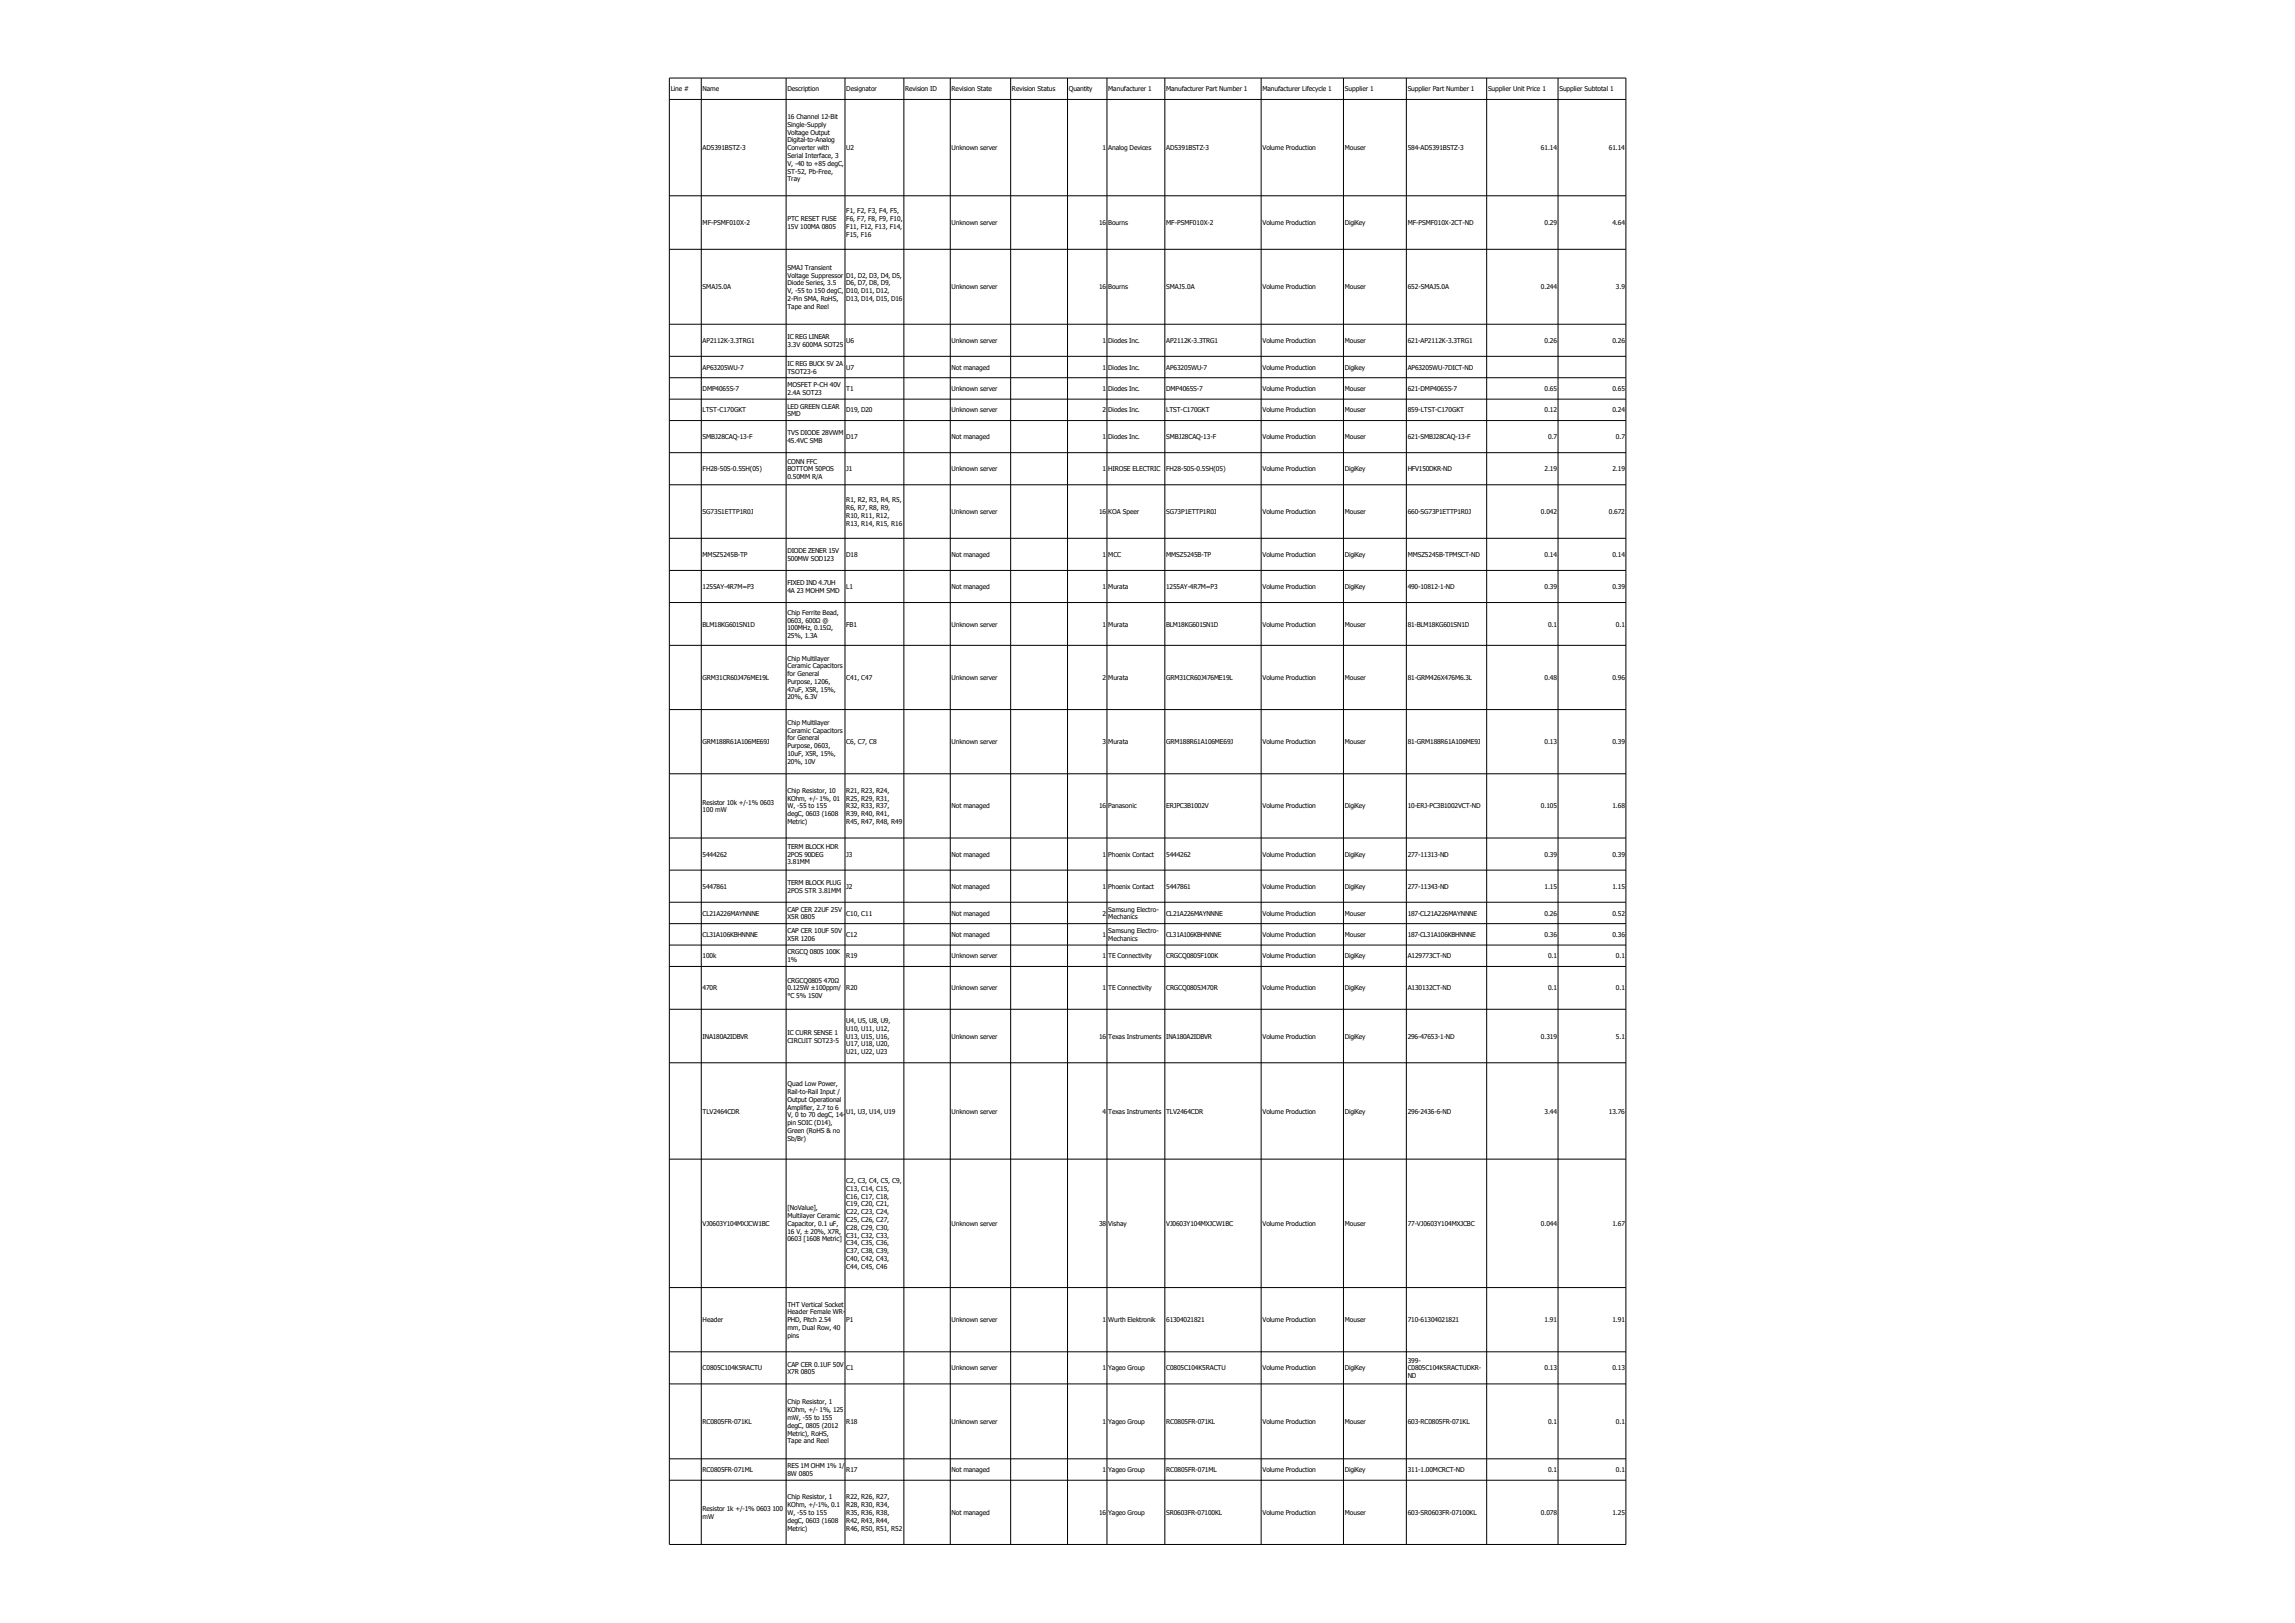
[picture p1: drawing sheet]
<svg xmlns="http://www.w3.org/2000/svg" width="297mm" height="210mm" viewBox="0 0 297 210" stroke-linecap="round" stroke-linejoin="round" font-family="sans-serif">
<defs><g id="words">
<g font-size=".9">
<text x="86.8" y="11.8">Line #</text>
<text x="90.9" y="11.8">Name</text>
<text x="101.9" y="11.8">Description</text>
<text x="109.5" y="11.8">Designator</text>
<text x="117.1" y="11.8">Revision ID</text>
<text x="123.1" y="11.8">Revision State</text>
<text x="130.9" y="11.8">Revision Status</text>
<text x="138.3" y="11.8">Quantity</text>
<text x="143.4" y="11.8">Manufacturer 1</text>
<text x="150.9" y="11.8">Manufacturer Part Number 1</text>
<text x="163.3" y="11.8">Manufacturer Lifecycle 1</text>
<text x="174" y="11.8">Supplier 1</text>
<text x="182.1" y="11.8">Supplier Part Number 1</text>
<text x="192.5" y="11.8">Supplier Unit Price 1</text>
<text x="201.8" y="11.8">Supplier Subtotal 1</text>
<text x="101.9" y="15.4">16 Channel 12-Bit</text>
<text x="101.9" y="16.4">Single-Supply</text>
<text x="101.9" y="17.4">Voltage Output</text>
<text x="90.9" y="19.4">AD5391BSTZ-3</text>
<text x="101.9" y="18.4">Digital-to-Analog</text>
<text x="101.9" y="19.4">Converter with</text>
<text x="101.9" y="20.4">Serial Interface, 3</text>
<text x="101.9" y="21.5">V, -40 to +85 degC,</text>
<text x="101.9" y="22.5">ST-52, Pb-Free,</text>
<text x="101.9" y="23.5">Tray</text>
<text x="109.5" y="19.4">U2</text>
<text x="123.1" y="19.4">Unknown server</text>
<text x="142.6" y="19.4">1</text>
<text x="143.4" y="19.4">Analog Devices</text>
<text x="150.9" y="19.4">AD5391BSTZ-3</text>
<text x="163.3" y="19.4">Volume Production</text>
<text x="174" y="19.4">Mouser</text>
<text x="182.1" y="19.4">584-AD5391BSTZ-3</text>
<text x="199.4" y="19.4">61.14</text>
<text x="208.1" y="19.4">61.14</text>
<text x="90.9" y="29.1">MF-PSMF010X-2</text>
<text x="101.9" y="28.6">PTC RESET FUSE</text>
<text x="101.9" y="29.6">15V 100MA 0805</text>
<text x="109.5" y="27.6">F1, F2, F3, F4, F5,</text>
<text x="109.5" y="28.6">F6, F7, F8, F9, F10,</text>
<text x="109.5" y="29.6">F11, F12, F13, F14,</text>
<text x="123.1" y="29.1">Unknown server</text>
<text x="142.2" y="29.1">16</text>
<text x="143.4" y="29.1">Bourns</text>
<text x="150.9" y="29.1">MF-PSMF010X-2</text>
<text x="163.3" y="29.1">Volume Production</text>
<text x="174" y="29.1">DigiKey</text>
<text x="182.1" y="29.1">MF-PSMF010X-2CT-ND</text>
<text x="199.8" y="29.1">0.29</text>
<text x="208.6" y="29.1">4.64</text>
<text x="101.9" y="34.9">SMAJ Transient</text>
<text x="101.9" y="35.9">Voltage Suppressor</text>
<text x="109.5" y="30.6">F15, F16</text>
<text x="109.5" y="35.9">D1, D2, D3, D4, D5,</text>
<text x="90.9" y="37.4">SMAJ5.0A</text>
<text x="101.9" y="36.9">Diode Series, 3.5</text>
<text x="101.9" y="38">V, -55 to 150 degC,</text>
<text x="101.9" y="39">2-Pin SMA, RoHS,</text>
<text x="101.9" y="40">Tape and Reel</text>
<text x="109.5" y="36.9">D6, D7, D8, D9,</text>
<text x="109.5" y="38">D10, D11, D12,</text>
<text x="109.5" y="39">D13, D14, D15, D16</text>
<text x="123.1" y="37.4">Unknown server</text>
<text x="142.2" y="37.4">16</text>
<text x="143.4" y="37.4">Bourns</text>
<text x="150.9" y="37.4">SMAJ5.0A</text>
<text x="163.3" y="37.4">Volume Production</text>
<text x="174" y="37.4">Mouser</text>
<text x="182.1" y="37.4">652-SMAJ5.0A</text>
<text x="199.4" y="37.4">0.244</text>
<text x="209.1" y="37.4">3.9</text>
<text x="90.9" y="44.4">AP2112K-3.3TRG1</text>
<text x="90.9" y="47.8">AP63205WU-7</text>
<text x="101.9" y="43.9">IC REG LINEAR</text>
<text x="101.9" y="44.9">3.3V 600MA SOT25</text>
<text x="101.9" y="47.3">IC REG BUCK 5V 2A</text>
<text x="109.5" y="44.4">U6</text>
<text x="109.5" y="47.8">U7</text>
<text x="123.1" y="44.4">Unknown server</text>
<text x="123.1" y="47.8">Not managed</text>
<text x="142.6" y="44.4">1</text>
<text x="142.6" y="47.8">1</text>
<text x="143.4" y="44.4">Diodes Inc.</text>
<text x="143.4" y="47.8">Diodes Inc.</text>
<text x="150.9" y="44.4">AP2112K-3.3TRG1</text>
<text x="150.9" y="47.8">AP63205WU-7</text>
<text x="163.3" y="44.4">Volume Production</text>
<text x="163.3" y="47.8">Volume Production</text>
<text x="174" y="44.4">Mouser</text>
<text x="174" y="47.8">Digikey</text>
<text x="182.1" y="44.4">621-AP2112K-3.3TRG1</text>
<text x="182.1" y="47.8">AP63205WU-7DICT-ND</text>
<text x="199.8" y="44.4">0.26</text>
<text x="208.6" y="44.4">0.26</text>
<text x="90.9" y="50.6">DMP4065S-7</text>
<text x="90.9" y="53.4">LTST-C170GKT</text>
<text x="101.9" y="48.3">TSOT23-6</text>
<text x="101.9" y="50.1">MOSFET P-CH 40V</text>
<text x="101.9" y="51.1">2.4A SOT23</text>
<text x="101.9" y="52.9">LED GREEN CLEAR</text>
<text x="101.9" y="53.9">SMD</text>
<text x="109.5" y="50.6">T1</text>
<text x="109.5" y="53.4">D19, D20</text>
<text x="123.1" y="50.6">Unknown server</text>
<text x="123.1" y="53.4">Unknown server</text>
<text x="142.6" y="50.6">1</text>
<text x="142.6" y="53.4">2</text>
<text x="143.4" y="50.6">Diodes Inc.</text>
<text x="143.4" y="53.4">Diodes Inc.</text>
<text x="150.9" y="50.6">DMP4065S-7</text>
<text x="150.9" y="53.4">LTST-C170GKT</text>
<text x="163.3" y="50.6">Volume Production</text>
<text x="163.3" y="53.4">Volume Production</text>
<text x="174" y="50.6">Mouser</text>
<text x="174" y="53.4">Mouser</text>
<text x="182.1" y="50.6">621-DMP4065S-7</text>
<text x="182.1" y="53.4">859-LTST-C170GKT</text>
<text x="199.8" y="50.6">0.65</text>
<text x="199.8" y="53.4">0.12</text>
<text x="208.6" y="50.6">0.65</text>
<text x="208.6" y="53.4">0.24</text>
<text x="90.9" y="56.8">SMBJ28CAQ-13-F</text>
<text x="101.9" y="56.3">TVS DIODE 28VWM</text>
<text x="101.9" y="57.3">45.4VC SMB</text>
<text x="101.9" y="60">CONN FFC</text>
<text x="109.5" y="56.8">D17</text>
<text x="123.1" y="56.8">Not managed</text>
<text x="142.6" y="56.8">1</text>
<text x="143.4" y="56.8">Diodes Inc.</text>
<text x="150.9" y="56.8">SMBJ28CAQ-13-F</text>
<text x="163.3" y="56.8">Volume Production</text>
<text x="174" y="56.8">Mouser</text>
<text x="182.1" y="56.8">621-SMBJ28CAQ-13-F</text>
<text x="200.3" y="56.8">0.7</text>
<text x="209.1" y="56.8">0.7</text>
<text x="90.9" y="61">FH28-50S-0.5SH(05)</text>
<text x="101.9" y="61">BOTTOM 50POS</text>
<text x="101.9" y="62">0.50MM R/A</text>
<text x="109.5" y="61">J1</text>
<text x="109.5" y="65">R1, R2, R3, R4, R5,</text>
<text x="123.1" y="61">Unknown server</text>
<text x="142.6" y="61">1</text>
<text x="143.4" y="61">HIROSE ELECTRIC</text>
<text x="150.9" y="61">FH28-50S-0.5SH(05)</text>
<text x="163.3" y="61">Volume Production</text>
<text x="174" y="61">DigiKey</text>
<text x="182.1" y="61">HFV150DKR-ND</text>
<text x="199.8" y="61">2.19</text>
<text x="208.6" y="61">2.19</text>
<text x="90.9" y="66.5">SG73S1ETTP1R0J</text>
<text x="101.9" y="71.6">DIODE ZENER 15V</text>
<text x="109.5" y="66">R6, R7, R8, R9,</text>
<text x="109.5" y="67">R10, R11, R12,</text>
<text x="109.5" y="68.1">R13, R14, R15, R16</text>
<text x="123.1" y="66.5">Unknown server</text>
<text x="142.2" y="66.5">16</text>
<text x="143.4" y="66.5">KOA Speer</text>
<text x="150.9" y="66.5">SG73P1ETTP1R0J</text>
<text x="163.3" y="66.5">Volume Production</text>
<text x="174" y="66.5">Mouser</text>
<text x="182.1" y="66.5">660-SG73P1ETTP1R0J</text>
<text x="199.4" y="66.5">0.042</text>
<text x="208.1" y="66.5">0.672</text>
<text x="90.9" y="72.1">MMSZ5245B-TP</text>
<text x="90.9" y="76.2">1255AY-4R7M=P3</text>
<text x="101.9" y="72.6">500MW SOD123</text>
<text x="101.9" y="75.7">FIXED IND 4.7UH</text>
<text x="101.9" y="76.7">4A 23 MOHM SMD</text>
<text x="109.5" y="72.1">D18</text>
<text x="109.5" y="76.2">L1</text>
<text x="123.1" y="72.1">Not managed</text>
<text x="123.1" y="76.2">Not managed</text>
<text x="142.6" y="72.1">1</text>
<text x="142.6" y="76.2">1</text>
<text x="143.4" y="72.1">MCC</text>
<text x="143.4" y="76.2">Murata</text>
<text x="150.9" y="72.1">MMSZ5245B-TP</text>
<text x="150.9" y="76.2">1255AY-4R7M=P3</text>
<text x="163.3" y="72.1">Volume Production</text>
<text x="163.3" y="76.2">Volume Production</text>
<text x="174" y="72.1">DigiKey</text>
<text x="174" y="76.2">DigiKey</text>
<text x="182.1" y="72.1">MMSZ5245B-TPMSCT-ND</text>
<text x="182.1" y="76.2">490-10812-1-ND</text>
<text x="199.8" y="72.1">0.14</text>
<text x="199.8" y="76.2">0.39</text>
<text x="208.6" y="72.1">0.14</text>
<text x="208.6" y="76.2">0.39</text>
<text x="90.9" y="81.1">BLM18KG601SN1D</text>
<text x="101.9" y="79.6">Chip Ferrite Bead,</text>
<text x="101.9" y="80.6">0603, 600Ω @</text>
<text x="101.9" y="81.6">100MHz, 0.15Ω,</text>
<text x="101.9" y="82.6">25%, 1.3A</text>
<text x="109.5" y="81.1">FB1</text>
<text x="123.1" y="81.1">Unknown server</text>
<text x="142.6" y="81.1">1</text>
<text x="143.4" y="81.1">Murata</text>
<text x="150.9" y="81.1">BLM18KG601SN1D</text>
<text x="163.3" y="81.1">Volume Production</text>
<text x="174" y="81.1">Mouser</text>
<text x="182.1" y="81.1">81-BLM18KG601SN1D</text>
<text x="200.3" y="81.1">0.1</text>
<text x="209.1" y="81.1">0.1</text>
<text x="90.9" y="88">GRM31CR60J476ME19L</text>
<text x="101.9" y="85.5">Chip Multilayer</text>
<text x="101.9" y="86.5">Ceramic Capacitors</text>
<text x="101.9" y="87.5">for General</text>
<text x="101.9" y="88.5">Purpose, 1206,</text>
<text x="101.9" y="89.5">47uF, X5R, 15%,</text>
<text x="109.5" y="88">C41, C47</text>
<text x="123.1" y="88">Unknown server</text>
<text x="142.6" y="88">2</text>
<text x="143.4" y="88">Murata</text>
<text x="150.9" y="88">GRM31CR60J476ME19L</text>
<text x="163.3" y="88">Volume Production</text>
<text x="174" y="88">Mouser</text>
<text x="182.1" y="88">81-GRM426X476M6.3L</text>
<text x="199.8" y="88">0.48</text>
<text x="208.6" y="88">0.96</text>
<text x="101.9" y="90.5">20%, 6.3V</text>
<text x="101.9" y="93.8">Chip Multilayer</text>
<text x="101.9" y="94.8">Ceramic Capacitors</text>
<text x="101.9" y="95.8">for General</text>
<text x="90.9" y="96.3">GRM188R61A106ME69J</text>
<text x="101.9" y="96.8">Purpose, 0603,</text>
<text x="101.9" y="97.8">10uF, X5R, 15%,</text>
<text x="101.9" y="98.8">20%, 10V</text>
<text x="109.5" y="96.3">C6, C7, C8</text>
<text x="123.1" y="96.3">Unknown server</text>
<text x="142.6" y="96.3">3</text>
<text x="143.4" y="96.3">Murata</text>
<text x="150.9" y="96.3">GRM188R61A106ME69J</text>
<text x="163.3" y="96.3">Volume Production</text>
<text x="174" y="96.3">Mouser</text>
<text x="182.1" y="96.3">81-GRM188R61A106ME9J</text>
<text x="199.8" y="96.3">0.13</text>
<text x="208.6" y="96.3">0.39</text>
<text x="90.9" y="104.1">Resistor 10k +/-1% 0603</text>
<text x="90.9" y="105.1">100 mW</text>
<text x="101.9" y="102.6">Chip Resistor, 10</text>
<text x="101.9" y="103.6">KOhm, +/- 1%, 01</text>
<text x="101.9" y="104.6">W, -55 to 155</text>
<text x="101.9" y="105.6">degC, 0603 (1608</text>
<text x="101.9" y="106.7">Metric)</text>
<text x="109.5" y="102.6">R21, R23, R24,</text>
<text x="109.5" y="103.6">R25, R29, R31,</text>
<text x="109.5" y="104.6">R32, R33, R37,</text>
<text x="109.5" y="105.6">R39, R40, R41,</text>
<text x="109.5" y="106.7">R45, R47, R48, R49</text>
<text x="123.1" y="104.6">Not managed</text>
<text x="142.2" y="104.6">16</text>
<text x="143.4" y="104.6">Panasonic</text>
<text x="150.9" y="104.6">ERJPC3B1002V</text>
<text x="163.3" y="104.6">Volume Production</text>
<text x="174" y="104.6">DigiKey</text>
<text x="182.1" y="104.6">10-ERJ-PC3B1002VCT-ND</text>
<text x="199.4" y="104.6">0.105</text>
<text x="208.6" y="104.6">1.68</text>
<text x="90.9" y="110.9">5444262</text>
<text x="101.9" y="109.9">TERM BLOCK HDR</text>
<text x="101.9" y="110.9">2POS 90DEG</text>
<text x="101.9" y="111.9">3.81MM</text>
<text x="109.5" y="110.9">J3</text>
<text x="123.1" y="110.9">Not managed</text>
<text x="142.6" y="110.9">1</text>
<text x="143.4" y="110.9">Phoenix Contact</text>
<text x="150.9" y="110.9">5444262</text>
<text x="163.3" y="110.9">Volume Production</text>
<text x="174" y="110.9">DigiKey</text>
<text x="182.1" y="110.9">277-11313-ND</text>
<text x="199.8" y="110.9">0.39</text>
<text x="208.6" y="110.9">0.39</text>
<text x="90.9" y="115">5447861</text>
<text x="90.9" y="118.5">CL21A226MAYNNNE</text>
<text x="101.9" y="114.5">TERM BLOCK PLUG</text>
<text x="101.9" y="115.5">2POS STR 3.81MM</text>
<text x="101.9" y="118">CAP CER 22UF 25V</text>
<text x="101.9" y="119">X5R 0805</text>
<text x="109.5" y="115">J2</text>
<text x="109.5" y="118.5">C10, C11</text>
<text x="123.1" y="115">Not managed</text>
<text x="123.1" y="118.5">Not managed</text>
<text x="142.6" y="115">1</text>
<text x="142.6" y="118.5">2</text>
<text x="143.4" y="115">Phoenix Contact</text>
<text x="143.4" y="118">Samsung Electro-</text>
<text x="143.4" y="119">Mechanics</text>
<text x="150.9" y="115">5447861</text>
<text x="150.9" y="118.5">CL21A226MAYNNNE</text>
<text x="163.3" y="115">Volume Production</text>
<text x="163.3" y="118.5">Volume Production</text>
<text x="174" y="115">DigiKey</text>
<text x="174" y="118.5">Mouser</text>
<text x="182.1" y="115">277-11343-ND</text>
<text x="182.1" y="118.5">187-CL21A226MAYNNNE</text>
<text x="199.8" y="115">1.15</text>
<text x="199.8" y="118.5">0.26</text>
<text x="208.6" y="115">1.15</text>
<text x="208.6" y="118.5">0.52</text>
<text x="90.9" y="121.3">CL31A106KBHNNNE</text>
<text x="90.9" y="124">100k</text>
<text x="101.9" y="120.8">CAP CER 10UF 50V</text>
<text x="101.9" y="121.8">X5R 1206</text>
<text x="101.9" y="123.5">CRGCQ 0805 100K</text>
<text x="101.9" y="124.5">1%</text>
<text x="109.5" y="121.3">C12</text>
<text x="109.5" y="124">R19</text>
<text x="123.1" y="121.3">Not managed</text>
<text x="123.1" y="124">Unknown server</text>
<text x="142.6" y="121.3">1</text>
<text x="142.6" y="124">1</text>
<text x="143.4" y="120.8">Samsung Electro-</text>
<text x="143.4" y="121.8">Mechanics</text>
<text x="143.4" y="124">TE Connectivity</text>
<text x="150.9" y="121.3">CL31A106KBHNNNE</text>
<text x="150.9" y="124">CRGCQ0805F100K</text>
<text x="163.3" y="121.3">Volume Production</text>
<text x="163.3" y="124">Volume Production</text>
<text x="174" y="121.3">Mouser</text>
<text x="174" y="124">DigiKey</text>
<text x="182.1" y="121.3">187-CL31A106KBHNNNE</text>
<text x="182.1" y="124">A129773CT-ND</text>
<text x="199.8" y="121.3">0.36</text>
<text x="200.3" y="124">0.1</text>
<text x="208.6" y="121.3">0.36</text>
<text x="209.1" y="124">0.1</text>
<text x="90.9" y="128.2">470R</text>
<text x="101.9" y="127.2">CRGCQ0805 470Ω</text>
<text x="101.9" y="128.2">0.125W ±100ppm/</text>
<text x="101.9" y="129.2">°C 5% 150V</text>
<text x="109.5" y="128.2">R20</text>
<text x="123.1" y="128.2">Unknown server</text>
<text x="142.6" y="128.2">1</text>
<text x="143.4" y="128.2">TE Connectivity</text>
<text x="150.9" y="128.2">CRGCQ0805J470R</text>
<text x="163.3" y="128.2">Volume Production</text>
<text x="174" y="128.2">DigiKey</text>
<text x="182.1" y="128.2">A130132CT-ND</text>
<text x="200.3" y="128.2">0.1</text>
<text x="209.1" y="128.2">0.1</text>
<text x="90.9" y="134.4">INA180A2IDBVR</text>
<text x="101.9" y="133.9">IC CURR SENSE 1</text>
<text x="101.9" y="134.9">CIRCUIT SOT23-5</text>
<text x="109.5" y="132.4">U4, U5, U8, U9,</text>
<text x="109.5" y="133.4">U10, U11, U12,</text>
<text x="109.5" y="134.4">U13, U15, U16,</text>
<text x="109.5" y="135.4">U17, U18, U20,</text>
<text x="109.5" y="136.4">U21, U22, U23</text>
<text x="123.1" y="134.4">Unknown server</text>
<text x="142.2" y="134.4">16</text>
<text x="143.4" y="134.4">Texas Instruments</text>
<text x="150.9" y="134.4">INA180A2IDBVR</text>
<text x="163.3" y="134.4">Volume Production</text>
<text x="174" y="134.4">DigiKey</text>
<text x="182.1" y="134.4">296-47653-1-ND</text>
<text x="199.4" y="134.4">0.319</text>
<text x="209.1" y="134.4">5.1</text>
<text x="101.9" y="140.6">Quad Low Power,</text>
<text x="101.9" y="141.6">Rail-to-Rail Input /</text>
<text x="101.9" y="142.6">Output Operational</text>
<text x="101.9" y="143.6">Amplifier, 2.7 to 6</text>
<text x="90.9" y="144.1">TLV2464CDR</text>
<text x="101.9" y="144.6">V, 0 to 70 degC, 14-</text>
<text x="101.9" y="145.6">pin SOIC (D14),</text>
<text x="101.9" y="146.6">Green (RoHS &amp; no</text>
<text x="101.9" y="147.6">Sb/Br)</text>
<text x="109.5" y="144.1">U1, U3, U14, U19</text>
<text x="123.1" y="144.1">Unknown server</text>
<text x="142.6" y="144.1">4</text>
<text x="143.4" y="144.1">Texas Instruments</text>
<text x="150.9" y="144.1">TLV2464CDR</text>
<text x="163.3" y="144.1">Volume Production</text>
<text x="174" y="144.1">DigiKey</text>
<text x="182.1" y="144.1">296-2436-6-ND</text>
<text x="199.8" y="144.1">3.44</text>
<text x="208.1" y="144.1">13.76</text>
<text x="109.5" y="153.1">C2, C3, C4, C5, C9,</text>
<text x="109.5" y="154.1">C13, C14, C15,</text>
<text x="109.5" y="155.1">C16, C17, C18,</text>
<text x="90.9" y="158.7">VJ0603Y104MXJCW1BC</text>
<text x="101.9" y="156.7">[NoValue],</text>
<text x="101.9" y="157.7">Multilayer Ceramic</text>
<text x="101.9" y="158.7">Capacitor, 0.1 uF,</text>
<text x="101.9" y="159.7">16 V, ± 20%, X7R,</text>
<text x="101.9" y="160.7">0603 [1608 Metric]</text>
<text x="109.5" y="156.1">C19, C20, C21,</text>
<text x="109.5" y="157.2">C22, C23, C24,</text>
<text x="109.5" y="158.2">C25, C26, C27,</text>
<text x="109.5" y="159.2">C28, C29, C30,</text>
<text x="109.5" y="160.2">C31, C32, C33,</text>
<text x="109.5" y="161.2">C34, C35, C36,</text>
<text x="123.1" y="158.7">Unknown server</text>
<text x="142.2" y="158.7">38</text>
<text x="143.4" y="158.7">Vishay</text>
<text x="150.9" y="158.7">VJ0603Y104MXJCW1BC</text>
<text x="163.3" y="158.7">Volume Production</text>
<text x="174" y="158.7">Mouser</text>
<text x="182.1" y="158.7">77-VJ0603Y104MXJCBC</text>
<text x="199.4" y="158.7">0.044</text>
<text x="208.6" y="158.7">1.67</text>
<text x="109.5" y="162.2">C37, C38, C39,</text>
<text x="109.5" y="163.2">C40, C42, C43,</text>
<text x="109.5" y="164.2">C44, C45, C46</text>
<text x="90.9" y="171.1">Header</text>
<text x="101.9" y="169.1">THT Vertical Socket</text>
<text x="101.9" y="170.1">Header Female WR-</text>
<text x="101.9" y="171.1">PHD, Pitch 2.54</text>
<text x="101.9" y="172.1">mm, Dual Row, 40</text>
<text x="101.9" y="173.1">pins</text>
<text x="109.5" y="171.1">P1</text>
<text x="123.1" y="171.1">Unknown server</text>
<text x="142.6" y="171.1">1</text>
<text x="143.4" y="171.1">Wurth Elektronik</text>
<text x="150.9" y="171.1">61304021821</text>
<text x="163.3" y="171.1">Volume Production</text>
<text x="174" y="171.1">Mouser</text>
<text x="182.1" y="171.1">710-61304021821</text>
<text x="199.8" y="171.1">1.91</text>
<text x="208.6" y="171.1">1.91</text>
<text x="90.9" y="177.4">C0805C104K5RACTU</text>
<text x="101.9" y="176.9">CAP CER 0.1UF 50V</text>
<text x="101.9" y="177.9">X7R 0805</text>
<text x="109.5" y="177.4">C1</text>
<text x="123.1" y="177.4">Unknown server</text>
<text x="142.6" y="177.4">1</text>
<text x="143.4" y="177.4">Yageo Group</text>
<text x="150.9" y="177.4">C0805C104K5RACTU</text>
<text x="163.3" y="177.4">Volume Production</text>
<text x="174" y="177.4">DigiKey</text>
<text x="182.1" y="176.4">399-</text>
<text x="182.1" y="177.4">C0805C104K5RACTUDKR-</text>
<text x="182.1" y="178.4">ND</text>
<text x="199.8" y="177.4">0.13</text>
<text x="208.6" y="177.4">0.13</text>
<text x="90.9" y="184.3">RC0805FR-071KL</text>
<text x="101.9" y="181.8">Chip Resistor, 1</text>
<text x="101.9" y="182.8">KOhm, +/- 1%, 125</text>
<text x="101.9" y="183.8">mW, -55 to 155</text>
<text x="101.9" y="184.8">degC, 0805 (2012</text>
<text x="101.9" y="185.8">Metric), RoHS,</text>
<text x="109.5" y="184.3">R18</text>
<text x="123.1" y="184.3">Unknown server</text>
<text x="142.6" y="184.3">1</text>
<text x="143.4" y="184.3">Yageo Group</text>
<text x="150.9" y="184.3">RC0805FR-071KL</text>
<text x="163.3" y="184.3">Volume Production</text>
<text x="174" y="184.3">Mouser</text>
<text x="182.1" y="184.3">603-RC0805FR-071KL</text>
<text x="200.3" y="184.3">0.1</text>
<text x="209.1" y="184.3">0.1</text>
<text x="90.9" y="190.5">RC0805FR-071ML</text>
<text x="101.9" y="186.8">Tape and Reel</text>
<text x="101.9" y="190">RES 1M OHM 1% 1/</text>
<text x="101.9" y="191">8W 0805</text>
<text x="109.5" y="190.5">R17</text>
<text x="123.1" y="190.5">Not managed</text>
<text x="142.6" y="190.5">1</text>
<text x="143.4" y="190.5">Yageo Group</text>
<text x="150.9" y="190.5">RC0805FR-071ML</text>
<text x="163.3" y="190.5">Volume Production</text>
<text x="174" y="190.5">DigiKey</text>
<text x="182.1" y="190.5">311-1.00MCRCT-ND</text>
<text x="200.3" y="190.5">0.1</text>
<text x="209.1" y="190.5">0.1</text>
<text x="90.9" y="195.6">Resistor 1k +/-1% 0603 100</text>
<text x="90.9" y="196.6">mW</text>
<text x="101.9" y="194.1">Chip Resistor, 1</text>
<text x="101.9" y="195.1">KOhm, +/-1%, 0.1</text>
<text x="101.9" y="196.1">W, -55 to 155</text>
<text x="101.9" y="197.1">degC, 0603 (1608</text>
<text x="109.5" y="194.1">R22, R26, R27,</text>
<text x="109.5" y="195.1">R28, R30, R34,</text>
<text x="109.5" y="196.1">R35, R36, R38,</text>
<text x="109.5" y="197.1">R42, R43, R44,</text>
<text x="123.1" y="196.1">Not managed</text>
<text x="142.2" y="196.1">16</text>
<text x="143.4" y="196.1">Yageo Group</text>
<text x="150.9" y="196.1">SR0603FR-07100KL</text>
<text x="163.3" y="196.1">Volume Production</text>
<text x="174" y="196.1">Mouser</text>
<text x="182.1" y="196.1">603-SR0603FR-07100KL</text>
<text x="199.4" y="196.1">0.078</text>
<text x="208.6" y="196.1">1.25</text>
<text x="101.9" y="198.1">Metric)</text>
<text x="109.5" y="198.1">R46, R50, R51, R52</text>
</g>
</g></defs>
<g fill="none" stroke="#000" stroke-width=".13">
<path d="M86.6 10.1h123.8v189.8h-123.8zM86.6 12.9h123.8M90.7 10.1v189.8M101.7 10.1v189.8M109.3 10.1v189.8M116.9 10.1v189.8M122.9 10.1v189.8M130.8 10.1v189.8M138.1 10.1v189.8M143.2 10.1v189.8M150.7 10.1v189.8M163.2 10.1v189.8"/>
<path d="M173.8 10.1v189.8M182 10.1v189.8M192.3 10.1v189.8M201.6 10.1v189.8M86.6 25.3h123.8M86.6 32.3h123.8M86.6 42h123.8M86.6 46.1h123.8M86.6 48.9h123.8M86.6 51.7h123.8M86.6 54.4h123.8M86.6 58.6h123.8"/>
<path d="M86.6 62.7h123.8M86.6 69.7h123.8M86.6 73.8h123.8M86.6 78h123.8M86.6 83.5h123.8M86.6 91.8h123.8M86.6 100.1h123.8M86.6 108.5h123.8M86.6 112.6h123.8M86.6 116.8h123.8M86.6 119.5h123.8M86.6 122.3h123.8"/>
<path d="M86.6 125.1h123.8M86.6 130.6h123.8M86.6 137.6h123.8M86.6 150h123.8M86.6 166.6h123.8M86.6 175h123.8M86.6 179.1h123.8M86.6 188.8h123.8M86.6 191.6h123.8"/>
</g>
<use href="#words"/>
</svg>
